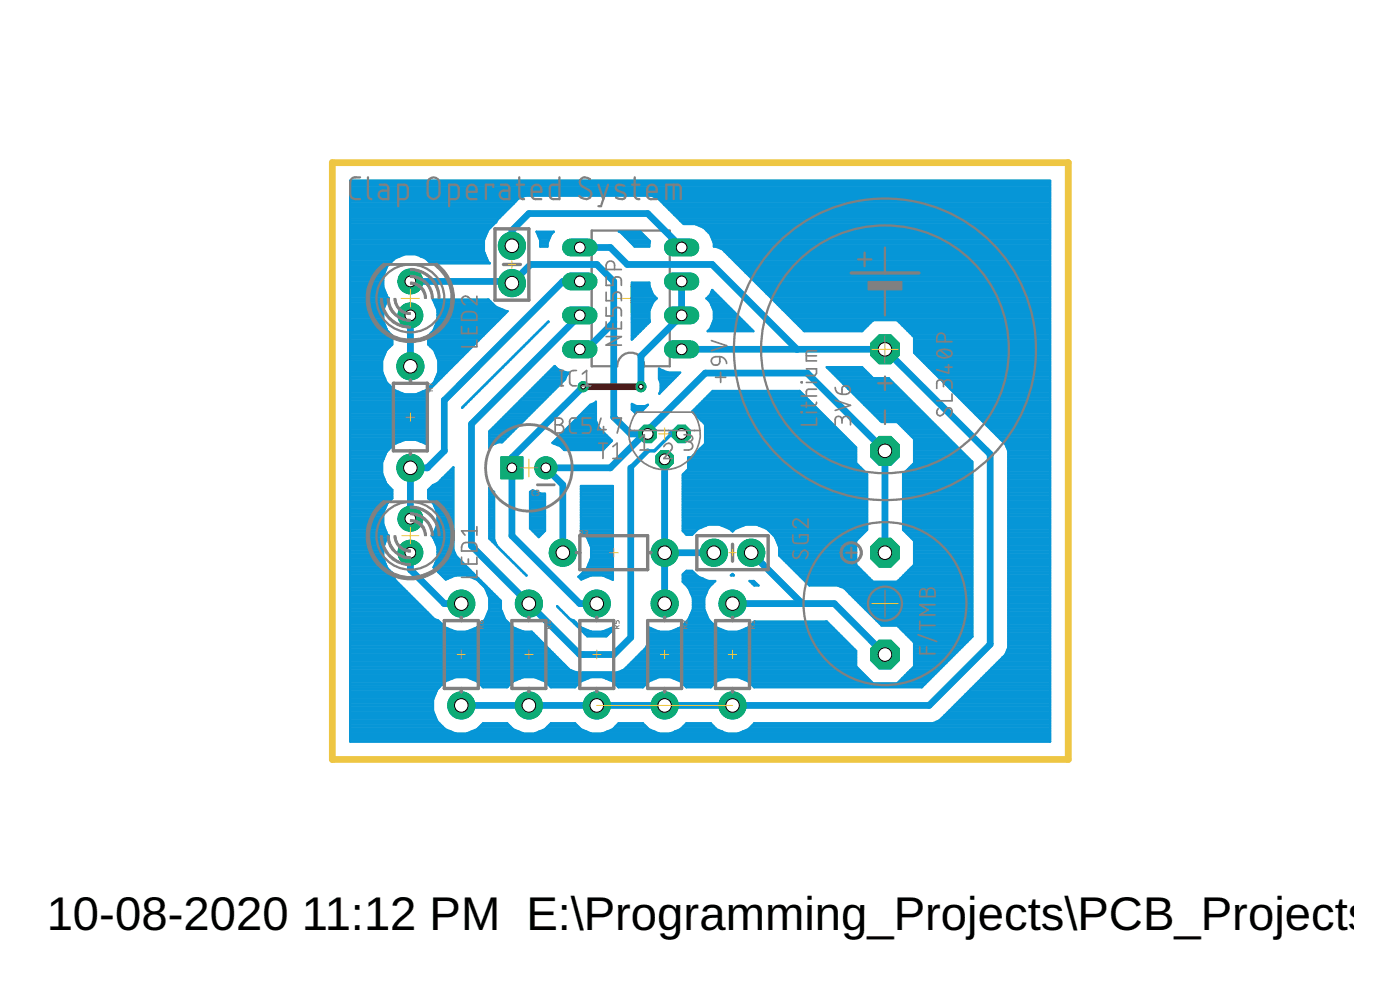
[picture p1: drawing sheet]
<svg xmlns="http://www.w3.org/2000/svg" width="105mm" height="74mm" viewBox="0 0 105 74" stroke-linecap="round" stroke-linejoin="round" font-family="sans-serif">
<defs><g id="words">
<g font-size="3.5">
<text x="3.5" y="69.6">10-08-2020</text>
<text x="22.6" y="69.6">11:12 PM E:\Programming_Projects\PCB_Projects\C</text>
</g>
</g></defs>
<path d="M46.2 22.3h2M47.2 21.3v2" fill="none" stroke="#afd134" stroke-width=".07"/>
<path d="M44.3 17.3h5.8v10.1h-1.9a1.02 1.02 0 0 0-1-1 1.02 1.02 0 0 0-1 1h-1.9z" fill="none" stroke="#808080" stroke-width=".17"/>
<g fill="none" stroke="#0696d7" stroke-width=".51">
<path d="M38.3 18.4v-1.1l1.3-1.3h8.9l2.5 2.5M43.4 18.5h2.3l1.2 1.3h6.4l6.3 6.3M30.7 21.1h7.5l.1 .1 1.4-1.4h5l1.2 1.3v10.1l1.3 1.3h1.3v-.3l4.3-4.3h7.6l5.8 5.8M30.7 23.6v3.8M30.7 35v3.8M30.7 35l.3 .3M43.4 21.1h-1.3l-8.8 8.9v3.7l-1.3 1.3h-1.3M43.6 28.9l-5.3 5.3v5.9l5.1 5.1h1.3M43.6 23.3h-.2v.3l-8.1 8.1v9.2l8.1 8.1h2.5l1.3-1.3v-12.7M45.9 24.1l-2 2h-.5M48.2 32.5l-2.5 2.5h-4.8l1.2 1.3v5.1M49.7 34.4v10.8"/>
<path d="M50.2 32.5h.8M51 21.1v2.5l-3 3v2.3M51 26.1h15.2l7.9 7.9v14.2l-4.6 4.6h-35M66.2 33.5v7.9M30.7 41.4v1.2l2.6 2.6h1.2M49.7 41.4h3.9M54.8 45.2h7.6l3.8 3.8M55.1 52.5l-.3 .3M56.2 41.4l3.8 3.8"/>
</g>
<path d="M48.5 33.7l-1.3 1.3" fill="none" stroke="#0696d7" stroke-width=".38"/>
<path d="M50.2 32.5l-1.2 1.2h-.5" fill="none" stroke="#0696d7" stroke-width=".25"/>
<g fill="none" stroke="#0696d7" stroke-width=".17">
<path d="M26.2 13.5h52.4v42h-52.4zM26.2 19.9h2.8M26.2 19.8h2.9M26.2 19.7h3M26.2 19.6h3.1M26.2 19.4h3.3M26.2 19.3h3.4M26.2 19.2h3.7M26.2 19.1h4M26.2 18.9h10.1M26.2 18.8h10M26.2 18.7h10"/>
<path d="M26.2 18.6h10M26.2 18.5h10M26.2 18.4h10M26.2 18.2h10M26.2 18.1h10M26.2 18h10M26.2 17.9h10.1M26.2 17.7h10.1M26.2 17.6h10.2M26.2 17.5h10.2M26.2 17.4h10.3M26.2 17.3h10.3"/>
<path d="M26.2 17.1h10.4M26.2 17h10.5M26.2 16.9h10.6M26.2 16.8h10.8M26.2 16.7h10.9M26.2 16.6h11M26.2 16.4h11.1M26.2 16.3h11.2M26.2 16.2h11.3M26.2 16.1h11.4M26.2 15.9h11.5M26.2 15.8h11.6"/>
<path d="M26.2 15.7h11.8M26.2 15.6h11.9M26.2 15.5h12M26.2 15.3h12.1M26.2 15.2h12.3M26.2 15.1h12.4M26.2 15h12.5M26.2 14.9h12.6M26.2 14.7h12.9M26.2 14.6h52.4M26.2 14.5h52.4M26.2 14.4h52.4"/>
<path d="M26.2 14.2h52.4M26.2 14.1h52.4M26.2 14h52.4M26.2 13.9h52.4M26.2 13.8h52.4M26.2 13.7h52.4M29 19.9l-.3 .8v.8l.3 .7M31.2 19.1h5.1M31.5 19.2h4.9M31.8 19.3h4.6M32 19.4h4.5M32.1 19.6h4.4"/>
<path d="M32.2 19.7h4.4M37.1 16.6a2.09 2.09 0 0 0-.4 3.1h-4.5a2.03 2.03 0 0 0-3.2 .2M37.1 16.6h.1M38.5 15.2l-1.4 1.4M38.8 14.8l.5-.2h9.4l.5 .2 2 2a1.81 1.81 0 0 1 2.2 1.7l.7 .1 6.1 6.2h4.3l.8-.8h1.8l1.3 1.2v1.2l6.8 6.8 .3 .5v14.8M38.8 14.8l-.3 .4M40.2 17.3h1.2l-.1 .2-.3 .7v.3h-.6v-.5zM40.2 17.4h1.2M40.2 17.5h1.1M40.3 17.6h.9M40.3 17.7h.9M40.4 17.9h.7"/>
<path d="M40.4 18.4h.6M40.4 18.2h.6M40.4 18.1h.6M40.4 18h.7M46.3 17.3h1.6l.7 .8v.4h-1.1zM46.4 17.4h1.6M46.6 17.5h1.5M46.7 17.6h1.5M46.8 17.7h1.5M46.9 17.9h1.6M47.1 18h1.5M47.2 18.1h1.4"/>
<path d="M47.3 18.2h1.3M47.4 18.4h1.2M49 14.7h29.6M49.3 14.9h29.3M49.4 15h29.2M49.5 15.1h29.1M49.6 15.2h29M49.7 15.3h28.9M49.8 15.5h28.8M50 15.6h28.6M50.1 15.7h28.5M50.2 15.8h28.4"/>
<path d="M50.3 15.9h28.3M50.4 16.1h28.2M50.6 16.2h28M50.7 16.3h27.9M50.8 16.4h27.8M50.9 16.6h27.7M51.1 16.7h27.5M52 16.8h26.6M52.3 16.9h26.3M52.6 17h26M52.8 17.1h25.8M52.9 17.3h25.7"/>
<path d="M53 17.4h25.6M53.1 17.5h25.5M53.2 17.6h25.4M53.3 17.7h25.3M53.3 17.9h25.3M53.3 18h25.3M53.4 18.1h25.2M53.4 18.4h25.2M53.4 18.2h25.2M53.6 18.5h25M53.9 18.6h24.7M54.1 18.7h24.5"/>
<path d="M54.2 18.8h24.4M54.4 18.9h24.2M54.5 19.1h24.1M54.6 19.2h24M54.7 19.3h23.9M54.8 19.4h23.8M55 19.6h23.6M55.1 19.7h23.5M55.2 19.8h23.4M55.3 19.9h23.3M26.2 27.9h2.4M26.2 30.4h5.7"/>
<path d="M26.2 23.3h2.5M26.2 31.6h5.7M26.2 39.9h2.8M26.2 39.8h2.7M26.2 39.7h2.7M26.2 39.6h2.6M26.2 39.4h2.6M26.2 39.3h2.5M26.2 39.2h2.5M26.2 39.1h2.5M26.2 39h2.5M26.2 38.8h2.5"/>
<path d="M26.2 38.7h2.5M26.2 38.6h2.5M26.2 38.5h2.5M26.2 38.4h2.5M26.2 38.2h2.5M26.2 38.1h2.6M26.2 38h2.7M26.2 37.9h2.7M26.2 37.8h2.8M26.2 37.6h2.8M26.2 37.5h2.9M26.2 37.4h3.1"/>
<path d="M26.2 37.3h3.2M26.2 37.1h3.2M26.2 37h3.2M26.2 36.9h3.2M26.2 36.8h3.2M26.2 36.7h3.2M26.2 36.6h3.1M26.2 36.4h2.9M26.2 36.3h2.8M26.2 36.2h2.7M26.2 36.1h2.7M26.2 35.9h2.6"/>
<path d="M26.2 35.8h2.6M26.2 35.7h2.5M26.2 35.6h2.5M26.2 35.5h2.4M26.2 35.3h2.4M26.2 35.2h2.4M26.2 35.1h2.4M26.2 35h2.4M26.2 34.9h2.4M26.2 34.7h2.4M26.2 34.6h2.4M26.2 34.5h2.4"/>
<path d="M26.2 34.4h2.5M26.2 34.2h2.5M26.2 34.1h2.6M26.2 34h2.7M26.2 33.9h2.7M26.2 33.8h2.8M26.2 33.7h2.9M26.2 33.5h3M26.2 33.4h3.1M26.2 33.3h3.2M26.2 33.2h3.5M26.2 33.1h3.8"/>
<path d="M26.2 32.9h4M26.2 32.8h5.7M26.2 32.7h5.7M26.2 32.6h5.7M26.2 32.4h5.7M26.2 32.3h5.7M26.2 32.2h5.7M26.2 32.1h5.7M26.2 32h5.7M26.2 31.9h5.7M26.2 31.7h5.7M26.2 31.5h5.7"/>
<path d="M26.2 31.4h5.7M26.2 31.2h5.7M26.2 31.1h5.7M26.2 31h5.7M26.2 30.9h5.7M26.2 30.8h5.7M26.2 30.6h5.7M26.2 30.5h5.7M26.2 30.3h5.7M26.2 30.2h5.7M26.2 30h5.7M26.2 29.9h5.7"/>
<path d="M26.2 29.8h5.7M26.2 29.7h5.7M26.2 29.5h5.7M26.2 29.4h3.9M26.2 29.3h3.6M26.2 29.2h3.3M26.2 29.1h3.2M26.2 29h3.1M26.2 28.8h3M26.2 28.7h2.8M26.2 28.6h2.7M26.2 28.5h2.7"/>
<path d="M26.2 28.3h2.6M26.2 28.2h2.6M26.2 28.1h2.5M26.2 28h2.5M26.2 27.7h2.4M26.2 27.6h2.4M26.2 27.5h2.4M26.2 27.4h2.4M26.2 27.3h2.4M26.2 27.2h2.4M26.2 27h2.4M26.2 26.9h2.4"/>
<path d="M26.2 26.8h2.5M26.2 26.7h2.5M26.2 26.5h2.6M26.2 26.4h2.6M26.2 26.3h2.7M26.2 26.2h2.8M26.2 26.1h2.9M26.2 26h3M26.2 25.8h3.1M26.2 25.7h3.2M26.2 25.6h3.2M26.2 25.5h3.2"/>
<path d="M26.2 25.3h3.2M26.2 25.2h3.2M26.2 25.1h3.1M26.2 25h3M26.2 24.8h2.9M26.2 24.7h2.8M26.2 24.6h2.7M26.2 24.5h2.7M26.2 24.4h2.6M26.2 24.3h2.6M26.2 24.1h2.5M26.2 24h2.5"/>
<path d="M26.2 23.9h2.5M26.2 23.8h2.5M26.2 23.6h2.5M26.2 23.5h2.5M26.2 23.4h2.5M26.2 23.2h2.5M26.2 23.1h2.5M26.2 22.9h2.6M26.2 22.8h2.6M26.2 22.7h2.7M26.2 22.6h2.7M26.2 22.4h2.8"/>
<path d="M26.2 22.3h2.9M26.2 22.2h2.8M26.2 22.1h2.7M26.2 22h2.7M26.2 21.8h2.6M26.2 21.7h2.6M26.2 21.6h2.5M26.2 21.5h2.5M26.2 21.4h2.5M26.2 21.3h2.5M26.2 21.1h2.5M26.2 21h2.5"/>
<path d="M26.2 20.9h2.5M26.2 20.8h2.5M26.2 20.6h2.5M26.2 20.5h2.5M26.2 20.4h2.6M26.2 20.3h2.6M26.2 20.2h2.7M26.2 20h2.7M28.6 34.6v.8l.3 .8 .5 .5M28.7 23.2v.8l.3 .7M28.7 39.2l.3 .8 .1 .1a2 2 0 0 0 .3 2.8l.2 .5 2.9 2.9M28.9 28.6l.6 .6"/>
<path d="M29 22.2l.1 .1M29 24.7l.4 .4v.7a2.07 2.07 0 0 0-.5 2.8M29.1 22.3l-.4 .9M29.4 36.7v.6l-.4 .4-.3 .7v.8M29.5 29.2l.8 .3h.8l.8-.3M31.2 32.9h.7M31.3 29.4h.7M31.5 33.1h.4M31.6 29.3h.4M31.7 33.2h.2M31.9 29.2h.2M31.9 33.2a2.2 2.2 0 0 0-3.3 1.4"/>
<path d="M31.9 29.7v3.5M32 29.1h.2M32 36.7v.6l.4 .4 .3 .7v.8M32 37.3h1.9M32 37.1h1.9M32 37h1.9M32 36.9h1.9M32 36.8h1.9M32 36.7h1.9M32 25.7h3.6M32 25.6h3.7M32 25.5h3.8"/>
<path d="M32 25.3h3.9M32 25.2h4.1M32.1 25.1h4.1M32.1 29.2l-.2 .5M32.1 25.8h3.4M32.1 29h.2M32.2 37.4h1.7M32.2 36.6h1.7M32.2 25h4.1M32.2 26h3.1M32.3 37.5h1.6M32.3 28.8h.1"/>
<path d="M32.3 36.4h1.6M32.3 24.8h4.1M32.3 26.1h2.9M32.4 37.6h1.5M32.4 28.7h.2M32.4 36.3l-.4 .4M32.4 36.3h1.5M32.4 24.7l-.4 .4v.7a2.07 2.07 0 0 1 .5 2.8M32.4 24.7h4.2M32.4 22.4h4.2M32.4 39.9h1.5M32.5 37.8h1.4"/>
<path d="M32.5 26.2h2.6M32.5 22.6h4.2M32.5 28.6l-.6 .6M32.5 39.8h1.4M32.5 28.6h.2M32.5 24.6h4.2M32.5 37.9h1.4M32.5 26.3h2.5M32.5 24.5h4.3M32.5 22.7h4.4M32.6 39.7h1.3M32.6 38h1.3"/>
<path d="M32.6 28.5h.2M32.6 26.4h2.3M32.6 24.4h4.3M32.6 22.8h4.4M32.6 39.6h1.3M32.6 28.3h.3M32.6 38.1h1.3M32.6 22.9h4.5M32.6 28.2h.5M32.6 26.5h2.1M32.6 24.3h4.4M32.7 39.4h1.2"/>
<path d="M32.7 38.2h1.2M32.7 36.2h1.2M32.7 26.7h1.9M32.7 24.1h4.4M32.7 23.1h4.6M32.7 39.3h1.2M32.7 38.4h1.2M32.7 28.1h.5M32.7 26.8h1.8M32.7 24h4.6M32.7 23.2h4.9M32.7 23.2v.8l-.3 .7"/>
<path d="M32.7 39.2l-.3 .8-.1 .1a1.92 1.92 0 0 1 .1 2.4M32.7 23.2l-.3-.8h4.2l.5 .6 .8 .3M32.7 23.3h5.3l-5.9 5.9M32.7 39.2h1.2M32.7 39.1h1.2M32.7 39h1.2M32.7 38.8h1.2M32.7 38.7h1.2M32.7 38.6h1.2M32.7 38.5h1.2M32.7 28h.6M32.7 23.9h4.7"/>
<path d="M32.7 23.8h4.8M32.7 23.6h4.9M32.7 23.5h5.1M32.7 23.4h5.2M32.8 27.9h.6M32.8 26.9h1.6M32.8 27.7h.7M32.8 27.6h.9M32.8 27.5h1M32.8 27.4h1.1M32.8 27.3h1.2M32.8 27.2h1.3"/>
<path d="M32.8 27h1.5M32.8 36.1h1.1M33 35.9h.9M33.1 35.8h.8M33.2 35.7h.7M33.3 35.6h.6M33.4 35.5h.5M33.5 35.3h.4M33.7 35.2h.2M33.8 35.1h.1M33.9 35h.1M33.9 35l-1.2 1.2-.3 .1"/>
<path d="M33.9 35v6.1M34.7 30.4h.1M34.8 30.3h.1M34.9 30.2h.1M35.1 30v.1M35.2 29.9h.1M35.3 29.8h.1M35.4 29.7h.1M35.5 29.5l.1 .1M35.6 29.4l.1 .1M35.8 29.3h.1M35.9 29.2h.1"/>
<path d="M36 29.1h.1M36.1 29h.1M36.3 28.8v.1M36.4 28.7h.1M36.5 28.6h.1M36.6 32.3l4.9-4.9 .2 .2 .9 .3-.2 .2-.1 .3-4.7 4.7h-.3l-.4 .2-.3 .2zM36.6 39.9h.4M36.6 39.8h.4M36.6 39.7h.4M36.6 39.6h.4M36.6 39.4h.4M36.6 39.3h.4"/>
<path d="M36.6 39.2h.4M36.6 39.1h.4M36.6 39h.4M36.6 38.8h.4M36.6 38.7h.4M36.6 38.6h.4M36.6 38.5h.4M36.6 38.4h.4M36.6 38.2h.4M36.6 38.1h.4M36.6 38h.4M36.6 37.9h.4"/>
<path d="M36.6 37.8h.4M36.6 37.6h.4M36.6 37.5h.4M36.6 37.4h.4M36.6 37.3h.4M36.6 37.1h.4M36.6 37h.4M36.6 36.9h.4M36.6 36.8h.3M36.6 36.7h.2M36.6 36.6h.1M36.6 33.4h.1"/>
<path d="M36.6 33.3h.3M36.6 33.2h.5M36.6 33.1h1M36.6 32.9h1.1M36.6 32.8h1.3M36.6 32.7h1.4M36.6 32.6h1.5M36.6 32.4h1.6M36.6 32.3h1.8M36.6 28.5h.1M36.7 32.2h1.8M36.7 28.3l.1 .1"/>
<path d="M36.8 32.1h1.8M36.9 28.2v.1M36.9 32h1.8M37 28.1h.1M37 31.9h1.8M37.1 28h.1M37.2 31.7h1.7M37.2 27.9h.1M37.3 31.6h1.8M37.3 27.7l.1 .1M37.4 31.5h1.8M37.5 27.6h.1"/>
<path d="M37.5 31.4h1.8M37.6 27.5h.1M37.7 31.2h1.7M37.7 27.4h.1M37.8 31.1h1.8M37.8 27.3h.1M37.9 31h1.8M38 27.2h.1M38 30.9h1.8M38.1 27v.1M38.1 30.8h1.8M38.2 26.9h.1"/>
<path d="M38.2 30.6h1.8M38.3 26.8h.1M38.4 30.5h1.8M38.4 26.7h.1M38.5 30.4h1.8M38.5 26.5l.1 .1M38.6 30.3h1.8M38.7 26.4h.1M38.7 30.2h1.8M38.8 26.3h.1M38.9 30h1.7M38.9 26.2h.1"/>
<path d="M39 29.9h1.8M39 26.1h.1M39.1 29.8h1.8M39.2 26h.1M39.2 29.7h1.8M39.3 25.8h.1M39.3 29.5h1.8M39.4 25.7h.1M39.5 29.4h1.7M39.5 25.6h.1M39.6 29.3h1.8M39.6 25.5h.1"/>
<path d="M39.7 36.8l.2-.1 .6 .2h.3v2.8l-.5 .5-.6-.7zM39.7 39.4h1.1M39.7 39.3h1.1M39.7 39.2h1.1M39.7 39.1h1.1M39.7 39h1.1M39.7 38.8h1.1M39.7 38.7h1.1M39.7 38.6h1.1M39.7 38.5h1.1M39.7 38.4h1.1M39.7 38.2h1.1"/>
<path d="M39.7 38.1h1.1M39.7 38h1.1M39.7 37.9h1.1M39.7 37.8h1.1M39.7 37.6h1.1M39.7 37.5h1.1M39.7 37.4h1.1M39.7 37.3h1.1M39.7 37.1h1.1M39.7 37h1.1M39.7 36.9h.7M39.7 39.6h1.1"/>
<path d="M39.7 36.8h.4M39.7 29.2h1.8M39.8 25.3v.1M39.8 39.7h1M39.8 29.1h1.8M39.9 25.2h.1M39.9 39.8h.8M39.9 29h1.8M40 25.1h.1M40 39.9h.6M40.1 28.8h1.7M40.1 25h.1"/>
<path d="M40.2 28.7h1.8M40.2 24.8l.1 .1M40.3 28.6h1.8M40.3 24.7h.1M40.4 28.5h1.8M40.5 24.6h.1M40.6 28.3h1.7M40.6 24.5h.1M40.7 28.2h1.7M40.7 24.4h.1M40.8 28.1h1.6M40.8 24.3h.1"/>
<path d="M40.9 28h1.6M41 24.1v.1M41 27.9h1.4M41.1 24.1l-6.5 6.4M41.1 27.7h1M41.3 27.6h.5M41.4 27.5h.2M41.4 33.2h4.2M41.4 33.1h4.3M41.6 32.9h4.2M41.7 32.8h3.9M41.7 33.3h3.8"/>
<path d="M41.8 32.7h3.7M41.9 32.6h3.5M42 33.4h3.4M42 32.4h3.3M42.1 33.5h3.2M42.1 32.3h3M42.2 33.7h2.9M42.3 32.2h2.7M42.4 32.1h2.5M42.5 32h2.3M42.6 31.9h2.1M42.8 31.7h1.9"/>
<path d="M42.9 31.6h1.7M43 31.5h1.6M43.1 31.4h1.5M43.2 31.2h1.4M43.3 31.1h1.3M43.5 39.7h2.4M43.5 39.6h2.4M43.5 39.4h2.4M43.5 39.3h2.4M43.5 39.2h2.4M43.5 39.1h2.4M43.5 39h2.4"/>
<path d="M43.5 38.8h2.4M43.5 38.7h2.4M43.5 38.6h2.4M43.5 38.5h2.4M43.5 38.4h2.4M43.5 38.2h2.4M43.5 38.1h2.4M43.5 38h2.4M43.5 37.9h2.4M43.5 37.8h2.4M43.5 37.6h2.4M43.5 37.5h2.4"/>
<path d="M43.5 37.4h2.4M43.5 37.3h2.4M43.5 37.1h2.4M43.5 37h2.4M43.5 36.9h2.4M43.5 36.8h2.4M43.5 36.7h2.4M43.5 36.6h2.4M43.5 36.4h2.4M43.5 31h1.1M43.5 39.8h2.4M43.6 30.9h1"/>
<path d="M43.7 39.9h2.2M43.7 30.8h.9M43.8 30.6h.8M44 30.5h.6M44.1 30.4h.5M44.2 30.3l.4-.2v1.4l.2 .5 1 1-.7 .7h-2.9l-.2-.3-.7-.3zM44.2 30.3h.4M44.5 30.2h.1M47.3 21.1h1.3v.3l.3 .7 .2 .2a1.61 1.61 0 0 0-.5 1.8l-1.3 1.3zM47.3 30.4h1.1M47.3 23.3h1.3M47.3 30.6h.9"/>
<path d="M47.3 30.5h1M47.3 30.3h.1M47.3 25.3h.1M47.3 25.2h.2M47.3 25.1h.3M47.3 25h.4M47.3 24.8h.6M47.3 24.7h.7M47.3 24.6h.8M47.3 24.5h.9M47.3 24.4h1M47.3 24.3h1.2"/>
<path d="M47.3 24.1h1.3M47.3 24h1.3M47.3 23.9h1.3M47.3 23.8h1.3M47.3 23.6h1.3M47.3 23.5h1.3M47.3 23.4h1.3M47.3 23.2h1.3M47.3 23.1h1.4M47.3 22.9h1.4M47.3 22.8h1.5M47.3 22.7h1.5"/>
<path d="M47.3 22.6h1.6M47.3 22.4h1.7M47.3 22.3h1.8M47.3 22.2h1.7M47.3 22.1h1.6M47.3 22h1.5M47.3 21.8h1.5M47.3 21.7h1.4M47.3 21.6h1.4M47.3 21.5h1.3M47.3 21.4h1.3M47.3 21.3h1.3"/>
<path d="M47.4 30.8h.3M47.5 30.9h.1M47.7 30.4l-.4-.2v.4M48.3 30.4l.2-.1-.4 .4h-.3l-.2 .2-.3-.3M49.3 27.9h.7M49.3 27.6l.7 .3h.9l-1.6 1.6 .1-.3v-.6l-.1-.3zM49.3 28.3h1.1M49.3 28.2h1.3M49.3 28.1h1.4M49.3 28h1.5M49.3 27.7h.4M49.3 27.6h.1"/>
<path d="M49.3 29.4h.1M49.4 28.5h.9M49.4 29.3h.1M49.4 28.6h.8M49.4 29.2h.2M49.4 29.1h.3M49.4 29h.4M49.4 28.8h.6M49.4 28.7h.7M51.1 39.7h1M51.1 39.6h1.2M51.1 39.4h1.5"/>
<path d="M51.1 39.3h1.8M51.1 39.2h13.8M51.1 39.1h13.8M51.1 39h13.8M51.1 38.8h13.8M51.1 38.7h13.8M51.1 38.6h13.8M51.1 38.5h13.8M51.1 38.4h13.8M51.1 38.2h13.8M51.1 38.1h13.8M51.1 38h13.8"/>
<path d="M51.1 37.9h13.8M51.1 37.8h13.8M51.1 37.6h13.8M51.1 37.5h13.8M51.1 37.4h13.8M51.1 37.3h13.8M51.1 37.1h13.8M51.1 37h13.8M51.1 36.9h13.8M51.1 36.8h13.8M51.1 36.7h13.8M51.1 36.6h13.8"/>
<path d="M51.1 36.4h13.8M51.1 36.3h13.8M51.1 36.2h13.8M51.1 36.1h13.8M51.1 35.9h13.8M51.1 35.8h13.8M51.1 35.7h13.8M51.1 35.6h13.8M51.1 35.5h13.8M51.2 39.8h.8M51.3 35.3h13.5M51.3 39.9h.6"/>
<path d="M51.4 35.2h13.2M51.5 35.1h13M51.5 35h12.9M51.5 34.9h12.8M51.5 34.7h12.7M51.5 34.6h12.6M51.5 34.5h12.6M51.5 34.4h12.6M51.5 34.2h12.6M51.8 34.1h12.3M51.8 30.8h9.5M51.9 30.9h9.6"/>
<path d="M51.9 34h12.2M52 30.6h9.2M52 31h9.6M52.1 33.9h12M52.1 30.5h9M52.1 31.1h9.6M52.2 30.4h8.8M52.2 33.8h11.9M52.3 31.2h9.5M52.3 33.7h11.8M52.3 30.3h8.6M52.4 31.4h9.6"/>
<path d="M52.4 33.5h11.7M52.5 30.2h8.2M52.5 31.5h9.6M52.6 33.4h11.4M52.6 30h8M52.6 31.6h9.6M52.7 33.3h11.2M52.7 29.9h7.8M52.7 31.7h9.6M52.8 33.2h11M52.8 33.1h10.8M52.8 32.9h10.7"/>
<path d="M52.8 32.8h10.6M52.8 32.7h10.5M52.8 32.6h10.4M52.8 32.4h10.2M52.8 32.3h10.1M52.8 32.2h10M52.8 32.1h9.9M52.8 32h9.7M52.8 31.9h9.6M52.8 29.8h7.6M52.9 22.3h1M52.9 29.7h7.4"/>
<path d="M53 24.7h3.3M53 22.4h1M53 22.2h.8M53 29.5h7.2M53.1 22.6h1.1M53.1 24.6h3.1M53.1 22.1h.6M53.2 29.4h6.8M53.2 24.5h2.9M53.2 22.7h1.1M53.2 22h.4M53.2 22.8h1.2"/>
<path d="M53.2 21.8h.2M53.3 24.4h2.7M53.3 29.3h6.6M53.3 21.7l3.1 3.1h-3.4a1.66 1.66 0 0 0-.1-2.5l.2-.2zM53.3 24.3h2.6M53.3 22.9h1.2M53.3 21.7h.1M53.3 24.1h2.4M53.3 23.1h1.4M53.4 23.2h1.4M53.4 24h2.2M53.4 23.3h1.5"/>
<path d="M53.4 23.9h2.1M53.4 23.8h2M53.4 23.6h1.8M53.4 23.5h1.7M53.4 23.4h1.6M54 39.3h1.6M54.3 39.4h1.1M54.6 39.6h.5M54.7 39.7h.2M55.4 20h23.2M55.6 20.2h23M55.7 20.3h22.9"/>
<path d="M55.8 20.4h22.8M55.9 20.5h22.7M56 20.6h22.6M56.2 20.8h22.4M56.3 20.9h22.3M56.4 21h22.2M56.5 21.1h22.1M56.6 21.3h22M56.8 21.4h21.8M56.8 39.3h8.1M56.9 21.5h21.7M57 21.6h21.6"/>
<path d="M57.1 39.4h7.8M57.1 21.7h21.5M57.3 21.8h21.3M57.4 39.6h7.5M57.4 22h21.2M57.5 22.1h21.1M57.5 39.7h7.4M57.6 22.2h21M57.6 39.8h7.1M57.7 22.3h20.9M57.8 39.9h6.8M57.8 22.4h20.8"/>
<path d="M58 22.6h20.6M58.1 22.7h20.5M58.2 22.8h20.4M58.3 22.9h20.3M58.5 23.1h20.1M58.6 23.2h20M58.7 23.3h19.9M58.8 23.4h19.8M58.9 23.5h19.7M59.1 23.6h19.5M59.2 23.8h19.4M59.3 23.9h19.3"/>
<path d="M59.4 24h5.9M59.5 24.1h5.7M59.7 24.3h5.3M59.8 24.4h5.1M59.9 24.5h4.9M60 24.6h4.7M60.1 24.7h4.5M61.9 27.5h2.6M62 27.6h2.7M62.1 27.7h2.7M62.3 27.9h2.6M62.4 28h2.6"/>
<path d="M62.5 28.1h2.7M62.6 28.2h2.7M62.7 28.3h3.8M62.9 28.5h3.8M63 28.6h3.8M63.1 28.7h3.8M63.2 28.8h3.8M63.4 29h3.8M63.5 29.1h3.8M63.6 29.2h3.8M63.7 29.3h3.8M63.8 29.4h3.8"/>
<path d="M63.9 29.5h3.9M64.1 29.7h3.8M64.2 29.8h3.8M64.3 29.9h3.8M64.4 30h3.8M64.6 30.2h3.8M64.7 30.3h3.8M64.8 30.4h3.8M64.9 30.5h3.8M65 30.6h3.8M65.2 30.8h3.8M65.3 30.9h3.8"/>
<path d="M65.4 31h3.8M65.5 31.1h3.8M65.6 31.2h3.8M65.8 31.4h3.8M65.9 31.5h3.8M67.1 31.6l1.3 1.3v1.7l-.8 .9v4.1l.8 .9v1.8l-1.3 1.2M67.2 24h11.4M67.3 31.7h2.6M67.3 24.1h11.3M67.4 31.9h2.6M67.4 24.3h11.2M67.5 32h2.7"/>
<path d="M67.5 24.4h11.1M67.6 39.6h5.2M67.6 39.4h5.2M67.6 39.3h5.2M67.6 39.2h5.2M67.6 39.1h5.2M67.6 39h5.2M67.6 38.8h5.2M67.6 38.7h5.2M67.6 38.6h5.2M67.6 38.5h5.2M67.6 38.4h5.2"/>
<path d="M67.6 38.2h5.2M67.6 38.1h5.2M67.6 38h5.2M67.6 37.9h5.2M67.6 37.8h5.2M67.6 37.6h5.2M67.6 37.5h5.2M67.6 37.4h5.2M67.6 37.3h5.2M67.6 37.1h5.2M67.6 37h5.2M67.6 36.9h5.2"/>
<path d="M67.6 36.8h5.2M67.6 36.7h5.2M67.6 36.6h5.2M67.6 36.4h5.2M67.6 36.3h5.2M67.6 36.2h5.2M67.6 36.1h5.2M67.6 35.9h5.2M67.6 35.8h5.2M67.6 35.7h5.2M67.6 35.6h5.2M67.6 35.5h5.2"/>
<path d="M67.6 39.7h5.2M67.6 32.1h2.7M67.7 24.5h10.9M67.7 35.3h5.1M67.8 39.8h5M67.8 32.2h2.6M67.8 24.6h10.8M67.8 35.2h5M67.9 39.9h4.9M67.9 32.3h2.6M67.9 24.7h10.7M68 35.1h4.8"/>
<path d="M68 32.4h2.7M68 24.8h10.6M68.1 35h4.7M68.1 32.6h2.7M68.2 25h10.4M68.2 34.9h4.6M68.2 32.7h2.7M68.3 25.1h10.3M68.3 34.7h4.5M68.4 32.8h2.6M68.4 25.2h10.2M68.4 34.6h4.4"/>
<path d="M68.4 34.5h4.3M68.4 34.4h4.2M68.4 34.2h4.1M68.4 34.1h3.9M68.4 34h3.8M68.4 33.9h3.7M68.4 33.8h3.6M68.4 33.7h3.5M68.4 33.5h3.3M68.4 33.4h3.2M68.4 33.3h3.1M68.4 33.2h3"/>
<path d="M68.4 33.1h2.8M68.4 32.9h2.7M68.4 26.3h10.2M68.4 26.2h10.2M68.4 26.1h10.2M68.4 26h10.2M68.4 25.8h10.2M68.4 25.7h10.2M68.4 25.6h10.2M68.4 25.5h10.2M68.4 25.3h10.2M68.4 26.4h10.2"/>
<path d="M68.6 26.5h10M68.7 26.7h9.9M68.8 26.8h9.8M68.9 26.9h9.7M69 27h9.6M69.2 27.2h9.4M69.3 27.3h9.3M69.4 27.4h9.2M69.5 27.5h9.1M69.6 27.6h9M69.8 27.7h8.8M69.8 31.6h-3.8l-4.1-4.1h2.6l.8 .8h1.2l6.3 6.3v13l-3.8 3.8h-12.5a2.09 2.09 0 0 0-2.9-.4"/>
<path d="M69.9 27.9h8.7M70 28h8.6M70.1 28.1h8.5M70.2 28.2h8.4M70.4 28.3h8.2M70.5 28.5h8.1M70.6 28.6h8M70.7 28.7h7.9M70.8 28.8h7.8M71 29h7.6M71.1 29.1h7.5M71.2 29.2h7.4"/>
<path d="M71.3 29.3h7.3M71.4 29.4h7.2M71.6 29.5h7M71.7 29.7h6.9M71.8 29.8h6.8M71.9 29.9h6.7M72.1 30h6.5M72.2 30.2h6.4M72.3 30.3h6.3M72.4 30.4h6.2M72.5 30.5h6.1M72.6 30.6h6"/>
<path d="M72.8 30.8h5.8M72.9 30.9h5.7M73 31h5.6M73.1 31.1h5.5M73.3 31.2h5.3M73.4 31.4h5.2M73.5 31.5h5.1M73.6 31.6h5M73.7 31.7h4.9M73.9 31.9h4.7M74 32h4.6M74.1 32.1h4.5"/>
<path d="M74.2 32.2h4.4M74.3 32.3h4.3M74.5 32.4h4.1M74.6 32.6h4M74.7 32.7h3.9M74.8 32.8h3.8M74.9 32.9h3.7M75.1 33.1h3.5M75.2 33.2h3.4M75.3 33.3h3.3M75.3 33.4h3.3M75.4 33.5h3.2"/>
<path d="M75.4 33.7h3.2M75.5 39.9h3.1M75.5 39.8h3.1M75.5 39.7h3.1M75.5 39.6h3.1M75.5 39.4h3.1M75.5 39.3h3.1M75.5 39.2h3.1M75.5 39.1h3.1M75.5 39h3.1M75.5 38.8h3.1M75.5 38.7h3.1"/>
<path d="M75.5 38.6h3.1M75.5 38.5h3.1M75.5 38.4h3.1M75.5 38.2h3.1M75.5 38.1h3.1M75.5 38h3.1M75.5 37.9h3.1M75.5 37.8h3.1M75.5 37.6h3.1M75.5 37.5h3.1M75.5 37.4h3.1M75.5 37.3h3.1"/>
<path d="M75.5 37.1h3.1M75.5 37h3.1M75.5 36.9h3.1M75.5 36.8h3.1M75.5 36.7h3.1M75.5 36.6h3.1M75.5 36.4h3.1M75.5 36.3h3.1M75.5 36.2h3.1M75.5 36.1h3.1M75.5 35.9h3.1M75.5 35.8h3.1"/>
<path d="M75.5 35.7h3.1M75.5 35.6h3.1M75.5 35.5h3.1M75.5 35.3h3.1M75.5 35.2h3.1M75.5 35.1h3.1M75.5 35h3.1M75.5 34.9h3.1M75.5 34.7h3.1M75.5 34.6h3.1M75.5 34.5h3.1M75.5 34.4h3.1"/>
<path d="M75.5 34.2h3.1M75.5 34.1h3.1M75.5 34h3.1M75.5 33.9h3.1M75.5 33.8h3.1M26.2 43.1h3.2M26.2 47.3h13.6l2.8 2.8 .5 .2h3.1l.5-.2 1.6-1.6M26.2 47.6h14M26.2 51.1h7M26.2 46.8h7M26.2 43.5h3.5M26.2 55.5h52.4"/>
<path d="M26.2 55.4h52.4M26.2 55.2h52.4M26.2 55.1h52.4M26.2 55h52.4M26.2 54.9h7.8M26.2 54.7h7.6M26.2 54.6h7.3M26.2 54.5h7.1M26.2 54.4h6.9M26.2 54.3h6.8M26.2 54.1h6.7M26.2 54h6.6"/>
<path d="M26.2 53.9h6.5M26.2 53.8h6.4M26.2 53.7h6.4M26.2 53.5h6.4M26.2 53.4h6.3M26.2 53.3h6.2M26.2 53.2h6.2M26.2 53.1h6.2M26.2 52.9h6.2M26.2 52.8h6.2M26.2 52.7h6.2M26.2 52.6h6.2"/>
<path d="M26.2 52.5h6.2M26.2 52.3h6.2M26.2 52.2h6.3M26.2 52.1h6.3M26.2 52h6.4M26.2 51.9h6.4M26.2 51.7h6.5M26.2 51.6h6.5M26.2 51.5h6.6M26.2 51.4h6.7M26.2 51.2h6.9M26.2 51h7.1"/>
<path d="M26.2 50.9h7.4M26.2 50.8h7.7M26.2 50.7h38.7M26.2 50.5h38.5M26.2 50.4h38.4M26.2 50.3h16.9M26.2 50.2h16.6M26.2 50h16.4M26.2 49.9h16.2M26.2 49.8h16.1M26.2 49.7h16M26.2 49.6h15.9"/>
<path d="M26.2 49.4h15.8M26.2 49.3h15.6M26.2 49.2h15.5M26.2 49.1h15.4M26.2 49h15.3M26.2 48.8h15.2M26.2 48.7h15M26.2 48.6h14.9M26.2 48.5h14.8M26.2 48.4h14.7M26.2 48.2h14.6M26.2 48.1h14.4"/>
<path d="M26.2 48h14.3M26.2 47.9h14.2M26.2 47.8h14.1M26.2 47.5h13.8M26.2 47.4h13.7M26.2 47.2h7.6M26.2 47h7.3M26.2 46.9h7.1M26.2 46.7h6.8M26.2 46.5h6.7M26.2 46.4h6.6M26.2 46.3h6.3"/>
<path d="M26.2 46.2h6.2M26.2 46.1h6M26.2 46h5.9M26.2 45.8h5.8M26.2 45.7h5.7M26.2 45.6h5.6M26.2 45.5h5.4M26.2 45.3h5.3M26.2 45.2h5.2M26.2 45.1h5.1M26.2 45h5M26.2 44.9h4.8"/>
<path d="M26.2 44.7h4.7M26.2 44.6h4.6M26.2 44.5h4.5M26.2 44.4h4.4M26.2 44.3h4.2M26.2 44.1h4.1M26.2 44h4M26.2 43.9h3.9M26.2 43.8h3.8M26.2 43.7h3.6M26.2 43.4h3.4M26.2 43.3h3.3"/>
<path d="M26.2 43.2h3.3M26.2 42.9h3.2M26.2 42.8h3.1M26.2 42.7h3M26.2 42.6h2.8M26.2 42.5h2.8M26.2 42.3h2.7M26.2 42.2h2.7M26.2 42.1h2.6M26.2 42h2.6M26.2 41.8h2.5M26.2 41.7h2.5"/>
<path d="M26.2 41.6h2.5M26.2 41.5h2.5M26.2 41.4h2.5M26.2 41.3h2.5M26.2 41.1h2.5M26.2 41h2.5M26.2 40.9h2.5M26.2 40.8h2.6M26.2 40.6h2.6M26.2 40.5h2.7M26.2 40.4h2.7M26.2 40.3h2.8"/>
<path d="M26.2 40.2h2.8M26.2 40h2.9M32.4 40h1.5M32.4 40.2h1.5M32.4 42.5l1 .9 .7-.3M32.4 42.5h2.6M32.4 40.3h1.5M32.5 46.3l.3 .1 .5 .5 .8 .4M32.5 42.3h2.4M32.5 40.4h1.4M32.6 42.6h2.5M32.6 42.2h2.1"/>
<path d="M32.6 40.5h1.3M32.6 42.1h2M32.6 40.6h1.3M32.7 42h1.8M32.7 40.8h1.2M32.7 42.7h2.5M32.7 41.8h1.7M32.7 40.9h1.2M32.7 41.7h1.5M32.7 41.6h1.4M32.7 41.5h1.4M32.7 41.4h1.3"/>
<path d="M32.7 41.3h1.3M32.7 41.1h1.2M32.7 41h1.2M32.8 42.8h2.5M32.9 42.9h2.6M33 43.1h2.6M33.1 43.2h.7M33.3 43.3h.2M33.3 51a2.11 2.11 0 0 1 2.9 .4h1.8a2.11 2.11 0 0 1 2.8-.4M33.9 41.1l.2 .5M34.1 41.6l3.4 3.4M34.9 43.1l.8 .3 .6 .6 .3 .7"/>
<path d="M35 54.9h4.1M35.2 50.8h3.7M35.2 43.2h.5M35.2 47.2h3.7M35.3 54.7h3.5M35.5 50.9h3.2M35.5 43.3h.3M35.5 47h3.1M35.6 54.6h2.9M35.7 51h2.7M35.8 46.9h2.6M35.8 43.4h.1"/>
<path d="M35.8 54.5h2.5M35.8 51.1h2.5M35.9 43.5h.1M35.9 46.8h2.3M35.9 54.4h2.3M36 51.2h2.1M36 46.7h2.1M36 43.7h.2M36 54.3h2.1M36.1 51.4h1.9M36.1 46.5h1.9M36.1 43.8h.2"/>
<path d="M36.1 54.1h1.9M36.2 43.9h.2M36.2 46.4h1.7M36.3 46.3h1.5M36.3 44h.2M36.4 46.2h1.3M36.4 44.1h.3M36.4 46.1h1.3M36.4 44.3h.4M36.5 46h1.1M36.5 44.4h.4M36.5 45.8h1.1"/>
<path d="M36.5 44.5h.5M36.6 45.7h.9M36.6 44.6h.5M36.6 40.3v-3.8l.4 .3v3.6l.2 .5 .3 .3M36.6 44.7v.9M36.6 40.3l2.8 2.8M36.6 45.6l-.3 .8-.6 .5-.8 .4M36.6 45.6h.9M36.6 45.5h.9M36.6 45.3h.9M36.6 45.2h.9M36.6 45.1h.9"/>
<path d="M36.6 45h.9M36.6 44.9h.8M36.6 44.7h.7M36.6 40.3h.4M36.6 40.2h.4M36.6 40h.4M36.7 40.4h.3M36.9 40.5h.1M37 40.6h.1M37.1 40.8h.1M37.2 40.9h.1M37.3 41h.1"/>
<path d="M37.4 41.1h.1M37.5 45v.6M37.5 45.6l.3 .8 .6 .5 .8 .4M37.6 41.3h.1M37.7 41.4h.1M37.8 41.5h.1M37.9 41.6h.1M38.1 41.7h.1M38.2 41.8h.1M38.3 42h.1M38.4 42.1h.1M38.5 42.2h.1"/>
<path d="M38.7 42.3v.1M38.8 42.5h.1M38.9 42.6h.1M39 42.7h.1M39.1 42.8h.1M39.3 42.9h.1M39.4 43.1h.1M40.1 54.9h4.1M40.2 40h.3M40.2 50.8h3.8M40.3 40.2h.1M40.3 54.7h3.6"/>
<path d="M40.5 50.9h3.2M40.6 54.6h3M40.8 51l.4 .4h1.8l.5-.4M40.8 51h2.7M40.9 54.5h2.5M40.9 51.1h2.4M41 54.4h2.3M41 51.2h2.2M41.1 54.3h2.1M41.2 51.4h1.9M41.2 54.1h1.9M41.8 45.5h.1"/>
<path d="M41.9 45.6h.1M42 45.7h.1M42.1 45.8h.1M42.3 46h.1M42.4 46.1h.1M42.5 46.2h.1M42.6 46.3l.4 .1 .5 .5 .7 .4M42.6 46.3l-.9-.9 2.3 2.2h1.4l.5-.5v-.2l-.8 .4M42.6 46.3h.1M42.8 46.4h.1M42.9 46.5h.2M43 46.7h.2"/>
<path d="M43.1 46.8h.2M43.2 46.9h.2M43.3 43.2h.7M43.3 47h.4M43.4 43.1h2.5M43.4 43.3h.3M43.5 51l.7-.3h.9l.8 .3M43.5 47.2h.5M43.5 42.9h2.4M43.6 47.3h2.1M43.6 42.8h2.3M43.7 47.4h1.9"/>
<path d="M43.8 42.7h2.1M43.8 40h2.1M43.8 47.5h1.7M43.9 42.6h2M43.9 40.2h2M44 42.5h1.9M44 40.3h1.9M44 42.3h1.9M44 40.4h1.9M44 42.2h1.9M44.1 40.5h1.8M44.1 42.1h1.8"/>
<path d="M44.1 40.6h1.8M44.2 42h1.7M44.2 40.8h1.7M44.2 41.8h1.7M44.2 40.9h1.7M44.2 43.1l-.7 .3-.2-.2a2.09 2.09 0 0 0 .2-3.5v-3.3h2.4v7l-.8-.3M44.2 41.7h1.7M44.2 41.6h1.7M44.2 41.5h1.7M44.2 41.4h1.7M44.2 41.3h1.7M44.2 41.1h1.7"/>
<path d="M44.2 41h1.7M45.1 54.9h4.2M45.3 50.8h3.8M45.4 43.2h.5M45.4 47.2h.4M45.4 54.7h3.6M45.6 50.9h3.2M45.7 43.3h.2M45.7 47h.2M45.7 54.6h3M45.9 51l.4 .4h1.8a2.07 2.07 0 0 1 2.8-.4M45.9 51h2.6"/>
<path d="M45.9 54.5h2.6M46 51.1h2.4M46 54.4h2.4M46.1 51.2h2.2M46.2 54.3h2M46.2 51.4h2M46.3 54.1h1.8M46.3 50.3h18.2M46.6 50.2h17.8M46.8 50h17.4M46.9 49.9h17.2M47 49.8h17.1"/>
<path d="M47.1 49.7h17M47.2 49.6h16.9M47.4 49.4h16.7M47.5 49.3h16.6M47.6 49.2h16.5M47.7 49.1h16.4M47.9 49h16.2M48 48.8h16.1M48.1 48.7h16M48.2 48.6h15.8M48.3 48.5h15.5M48.4 48.4h15.3"/>
<path d="M48.5 48.2h15.1M48.5 48.1h15M48.5 48h14.9M48.6 47.3h14M48.6 47.6h14.4M48.6 47.9h14.6M48.6 47.8h14.5M48.6 47.5h14.3M48.6 47.4h14.2M48.6 47.2h.4M48.6 47h.1M49.3 47.3l-.7-.4v1.1l-.3 .5"/>
<path d="M50.2 54.9h4.2M50.4 50.8h3.8M50.5 47.2h3.6M50.5 54.7h3.6M50.7 50.9h3.2M50.7 47h3.1M50.8 54.6h3M50.9 51l.5 .4h1.8l.4-.4M50.9 51h2.7M51 46.9h2.6M51 54.5h2.6M51.1 51.1h2.4"/>
<path d="M51.1 43.1h1M51.1 43.5v-.5l.3-.3h.4l.4 .4 .8 .4h.5l-.5 .5-.3 .7M51.1 43.5l.4 .5 .4 .7v.9M51.1 46.8h2.4M51.1 43.5h2.4M51.1 43.4h1.8M51.1 43.3h1.5M51.1 43.2h1.2M51.1 54.4h2.3M51.1 42.9h.9M51.2 51.2h2.2M51.2 43.7h2.1"/>
<path d="M51.2 46.7h2.1M51.2 54.3h2.1M51.3 42.8h.6M51.3 51.4h2M51.3 46.5h1.9M51.3 43.8h1.9M51.4 54.1h1.8M51.5 46.4h1.6M51.5 43.9h1.6M51.5 46.3h1.5M51.5 44h1.5M51.6 46.2h1.4"/>
<path d="M51.6 44.1h1.4M51.6 46.1h1.3M51.6 44.3h1.3M51.7 44.4h1.2M51.7 46h1.2M51.8 45.8h1M51.8 44.5h1M51.8 45.7h1M51.8 44.6h1M51.8 44.7h.9M51.9 45.6l-.4 .8-.6 .5-.7 .4M51.9 45.6h.8"/>
<path d="M51.9 45.5h.8M51.9 45.3h.8M51.9 45.2h.8M51.9 45.1h.8M51.9 45h.8M51.9 44.9h.8M52.7 44.7v.9M52.7 45.6l.3 .8 .6 .5 .8 .4M54.7 43.1l.1-.2 .1 .2zM55.2 47.3l.8-.4 .5-.4h5.4l2.2 2.2v1.2l1.2 1.2M55.3 54.9h23.3M55.5 50.8h9.5"/>
<path d="M55.5 47.2h7M55.6 54.7h23M55.8 50.9h9.3M55.8 47h6.6M55.9 54.6h22.7M56 51h9.2M56 46.9h6.3M56.1 54.5h22.5M56.1 43.5h.3l.4 .3h-.3zM56.2 51.1h13.1M56.2 46.8h5.9M56.2 43.5h.3"/>
<path d="M56.2 54.4h22.4M56.3 51.2h12.9M56.3 43.7h.3M56.3 46.7h5.7M56.3 54.3h22.3M56.4 51.4h12.6M56.4 46.5h5.5M56.4 43.8h.3M56.4 54.1h22.2M57.9 40h6.6M58 40.2h6.4M58 40.3h6.2"/>
<path d="M58.1 40.4h6M58.1 40.5h6M58.2 40.6h5.9M58.3 40.8h5.8M58.3 40.9h5.8M58.3 41.5h5.8M58.3 41.4h5.8M58.3 41.3h5.8M58.3 41.1h5.8M58.3 41h5.8M58.4 41.6h5.7M58.5 41.7h5.6"/>
<path d="M58.6 41.8h5.5M58.7 42h5.4M58.8 42.1h5.3M59 42.2h5.1M59.1 42.3h5M59.2 42.5h5.1M59.3 42.6h5.1M59.5 42.7h5M59.6 42.8h5M59.7 42.9h5M59.8 43.1h5.1M59.9 43.2h5.1"/>
<path d="M60 43.3h5.1M60.2 43.4h5M60.3 43.5h12.5M60.4 43.7h12.4M60.5 43.8h12.3M62.9 43.9h9.9M63.2 44h9.6M63.3 44.1h9.5M63.4 44.3h9.4M63.5 44.4h9.3M63.7 44.5h9.1M63.8 44.6h9"/>
<path d="M63.9 44.7h8.9M64 44.9h8.8M64.2 45h8.6M64.3 45.1h8.5M64.4 45.2h8.4M64.5 45.3h8.3M64.6 45.5h8.2M64.7 45.6h8.1M64.9 45.7h7.9M65 45.8h7.8M65.1 46h7.7M65.2 46.1h7.6"/>
<path d="M65.3 43.5l-1.2-1.2v-1.8l.8-.9v-4.1l-.8-.9v-1.1l-4.3-4.2h-6.5l-1.5 1.5 1 .9v1.5l-1.1 1h-.2v.9l-.4 .4v4.2l.3 .3h.4a2.05 2.05 0 0 1 3-.2 2.09 2.09 0 0 1 2.4-.3 2.09 2.09 0 0 1 1.1 2.1l2.3 2.2h2.1l.5 .2 2.8 2.8h6.8M65.4 46.2h7.4M65.5 46.3h7.3M65.6 46.4h7.2M65.7 46.5h7.1M65.8 46.7h7M67.1 46.8l1.3 1.3v1.8l-1.3 1.2M67.2 46.9h5.6M67.2 43.4h5.6M67.3 51h2.1M67.4 47h5.4M67.4 43.3h5.4"/>
<path d="M67.4 50.9h2.1M67.5 47.2h5.3M67.5 43.2h5.3M67.5 50.8h2.2M67.6 43.1h5.2M67.6 47.3h5.2M67.6 50.7h2.2M67.7 47.4h5.1M67.7 42.9h5.1M67.8 50.5h2.1M67.8 47.5h5M67.9 42.8h4.9"/>
<path d="M67.9 50.4h2.1M68 47.6h4.8M68 42.7h4.8M68 50.3h2.1M68 40h4.8M68.1 47.8h4.6M68.1 42.6h4.7M68.1 50.2h2.2M68.1 40.2h4.7M68.2 47.9h4.3M68.2 42.5h4.6M68.2 40.3h4.6"/>
<path d="M68.2 50h2.2M68.3 48h4.1M68.3 42.3h4.5M68.3 40.4h4.5M68.4 49.9h2.1M68.4 49.8h2.2M68.4 49.7h2.3M68.4 49.6h2.5M68.4 49.4h2.6M68.4 49.3h2.7M68.4 49.2h2.8M68.4 49.1h2.9"/>
<path d="M68.4 49h3.1M68.4 48.8h3.2M68.4 48.7h3.3M68.4 48.6h3.4M68.4 48.5h3.5M68.4 48.4h3.7M68.4 48.2h3.8M68.4 48.1h3.9M68.4 42.2h4.4M68.4 42.1h4.4M68.4 42h4.4M68.4 41.8h4.4"/>
<path d="M68.4 41.7h4.4M68.4 41.6h4.4M68.4 41.5h4.4M68.4 41.4h4.4M68.4 41.3h4.4M68.4 41.1h4.4M68.4 41h4.4M68.4 40.9h4.4M68.4 40.8h4.4M68.4 40.6h4.4M68.4 40.5h4.4M70.1 54h8.5"/>
<path d="M70.3 53.9h8.3M70.4 53.8h8.2M70.6 53.7h8M70.7 53.5h7.9M70.8 53.4h7.8M70.9 53.3h7.7M71 53.2h7.6M71.2 53.1h7.4M71.3 52.9h7.3M71.4 52.8h7.2M71.5 52.7h7.1M71.6 52.6h7"/>
<path d="M71.8 52.5h6.8M71.9 52.3h6.7M72 52.2h6.6M72.1 52.1h6.5M72.2 52h6.4M72.4 51.9h6.2M72.5 51.7h6.1M72.6 51.6h6M72.7 51.5h5.9M72.9 51.4h5.7M73 51.2h5.6M73.1 51.1h5.5"/>
<path d="M73.2 51h5.4M73.3 50.9h5.3M73.4 50.8h5.2M73.6 50.7h5M73.7 50.5h4.9M73.8 50.4h4.8M73.9 50.3h4.7M74.1 50.2h4.5M74.2 50h4.4M74.3 49.9h4.3M74.4 49.8h4.2M74.5 49.7h4.1"/>
<path d="M74.7 49.6h3.9M74.8 49.4h3.8M74.9 49.3h3.7M75 49.2h3.6M75.1 49.1h3.5M75.2 49h3.4M75.3 48.8h3.3M75.4 48.7h3.2M75.4 48.6h3.2M75.5 43.1h3.1M75.5 47.3h3.1M75.5 47.6h3.1"/>
<path d="M75.5 48.5l-.3 .5-4.5 4.6-.4 .3-.5 .2h-13.3a2.05 2.05 0 0 1-3.3 0h-1.8a2.05 2.05 0 0 1-3.3 0h-1.8a2.05 2.05 0 0 1-3.3 0h-1.8a2.08 2.08 0 0 1-3.2 0h-1.8a2.14 2.14 0 0 1-3.3 .1 2.14 2.14 0 0 1 .4-3.2M75.5 46.8h3.1M75.5 43.5h3.1M75.5 48.5h3.1M75.5 48.4h3.1M75.5 48.2h3.1M75.5 48.1h3.1M75.5 48h3.1M75.5 47.9h3.1M75.5 47.8h3.1M75.5 47.5h3.1M75.5 47.4h3.1"/>
<path d="M75.5 47.2h3.1M75.5 47h3.1M75.5 46.9h3.1M75.5 46.7h3.1M75.5 46.5h3.1M75.5 46.4h3.1M75.5 46.3h3.1M75.5 46.2h3.1M75.5 46.1h3.1M75.5 46h3.1M75.5 45.8h3.1M75.5 45.7h3.1"/>
<path d="M75.5 45.6h3.1M75.5 45.5h3.1M75.5 45.3h3.1M75.5 45.2h3.1M75.5 45.1h3.1M75.5 45h3.1M75.5 44.9h3.1M75.5 44.7h3.1M75.5 44.6h3.1M75.5 44.5h3.1M75.5 44.4h3.1M75.5 44.3h3.1"/>
<path d="M75.5 44.1h3.1M75.5 44h3.1M75.5 43.9h3.1M75.5 43.8h3.1M75.5 43.7h3.1M75.5 43.4h3.1M75.5 43.3h3.1M75.5 43.2h3.1M75.5 42.9h3.1M75.5 42.8h3.1M75.5 42.7h3.1M75.5 42.6h3.1"/>
<path d="M75.5 42.5h3.1M75.5 42.3h3.1M75.5 42.2h3.1M75.5 42.1h3.1M75.5 42h3.1M75.5 41.8h3.1M75.5 41.7h3.1M75.5 41.6h3.1M75.5 41.5h3.1M75.5 41.4h3.1M75.5 41.3h3.1M75.5 41.1h3.1"/>
<path d="M75.5 41h3.1M75.5 40.9h3.1M75.5 40.8h3.1M75.5 40.6h3.1M75.5 40.5h3.1M75.5 40.4h3.1M75.5 40.3h3.1M75.5 40.2h3.1M75.5 40h3.1"/>
</g>
<circle cx="66.2" cy="26.1" r="1.17" fill="#0dab76" stroke="#0dab76" stroke-width=".07"/>
<circle cx="66.2" cy="26.1" r=".51" fill="#fff" stroke="#000" stroke-width=".07"/>
<circle cx="66.2" cy="33.7" r="1.17" fill="#0dab76" stroke="#0dab76" stroke-width=".07"/>
<circle cx="66.2" cy="33.7" r=".51" fill="#fff" stroke="#000" stroke-width=".07"/>
<circle cx="56.2" cy="41.4" r="1.02" fill="#0dab76" stroke="#0dab76" stroke-width=".07"/>
<circle cx="56.2" cy="41.4" r=".51" fill="#fff" stroke="#000" stroke-width=".07"/>
<circle cx="53.4" cy="41.4" r="1.02" fill="#0dab76" stroke="#0dab76" stroke-width=".07"/>
<circle cx="53.4" cy="41.4" r=".51" fill="#fff" stroke="#000" stroke-width=".07"/>
<circle cx="38.3" cy="18.4" r="1.02" fill="#0dab76" stroke="#0dab76" stroke-width=".07"/>
<circle cx="38.3" cy="18.4" r=".51" fill="#fff" stroke="#000" stroke-width=".07"/>
<circle cx="38.3" cy="21.2" r="1.02" fill="#0dab76" stroke="#0dab76" stroke-width=".07"/>
<circle cx="38.3" cy="21.2" r=".51" fill="#fff" stroke="#000" stroke-width=".07"/>
<circle cx="40.9" cy="35" r=".83" fill="#0dab76" stroke="#0dab76" stroke-width=".07"/>
<circle cx="40.9" cy="35" r=".36" fill="#fff" stroke="#000" stroke-width=".07"/>
<path d="M37.5 34.2h1.6v1.6h-1.6z" fill="#0dab76" stroke="#0dab76" stroke-width=".07"/>
<circle cx="38.3" cy="35" r=".36" fill="#fff" stroke="#000" stroke-width=".07"/>
<path d="M42.7 26.1h1.3" fill="none" stroke="#0dab76" stroke-width="1.3"/>
<circle cx="43.4" cy="26.1" r=".4" fill="#fff" stroke="#000" stroke-width=".07"/>
<path d="M42.7 23.6h1.3" fill="none" stroke="#0dab76" stroke-width="1.3"/>
<circle cx="43.4" cy="23.6" r=".4" fill="#fff" stroke="#000" stroke-width=".07"/>
<path d="M50.4 23.6h1.3" fill="none" stroke="#0dab76" stroke-width="1.3"/>
<circle cx="51" cy="23.6" r=".4" fill="#fff" stroke="#000" stroke-width=".07"/>
<path d="M50.4 26.1h1.3" fill="none" stroke="#0dab76" stroke-width="1.3"/>
<circle cx="51" cy="26.1" r=".4" fill="#fff" stroke="#000" stroke-width=".07"/>
<path d="M42.7 21.1h1.3" fill="none" stroke="#0dab76" stroke-width="1.3"/>
<circle cx="43.4" cy="21.1" r=".4" fill="#fff" stroke="#000" stroke-width=".07"/>
<path d="M42.7 18.5h1.3" fill="none" stroke="#0dab76" stroke-width="1.3"/>
<circle cx="43.4" cy="18.5" r=".4" fill="#fff" stroke="#000" stroke-width=".07"/>
<path d="M50.4 21.1h1.3" fill="none" stroke="#0dab76" stroke-width="1.3"/>
<circle cx="51" cy="21.1" r=".4" fill="#fff" stroke="#000" stroke-width=".07"/>
<path d="M50.4 18.5h1.3" fill="none" stroke="#0dab76" stroke-width="1.3"/>
<circle cx="51" cy="18.5" r=".4" fill="#fff" stroke="#000" stroke-width=".07"/>
<circle cx="30.7" cy="41.4" r=".93" fill="#0dab76" stroke="#0dab76" stroke-width=".07"/>
<circle cx="30.7" cy="41.4" r=".4" fill="#fff" stroke="#000" stroke-width=".07"/>
<circle cx="30.7" cy="38.8" r=".93" fill="#0dab76" stroke="#0dab76" stroke-width=".07"/>
<circle cx="30.7" cy="38.8" r=".4" fill="#fff" stroke="#000" stroke-width=".07"/>
<circle cx="30.7" cy="23.6" r=".93" fill="#0dab76" stroke="#0dab76" stroke-width=".07"/>
<circle cx="30.7" cy="23.6" r=".4" fill="#fff" stroke="#000" stroke-width=".07"/>
<circle cx="30.7" cy="21.1" r=".93" fill="#0dab76" stroke="#0dab76" stroke-width=".07"/>
<circle cx="30.7" cy="21.1" r=".4" fill="#fff" stroke="#000" stroke-width=".07"/>
<circle cx="54.8" cy="45.2" r="1.02" fill="#0dab76" stroke="#0dab76" stroke-width=".07"/>
<circle cx="54.8" cy="45.2" r=".51" fill="#fff" stroke="#000" stroke-width=".07"/>
<circle cx="54.8" cy="52.8" r="1.02" fill="#0dab76" stroke="#0dab76" stroke-width=".07"/>
<circle cx="54.8" cy="52.8" r=".51" fill="#fff" stroke="#000" stroke-width=".07"/>
<circle cx="49.7" cy="45.2" r="1.02" fill="#0dab76" stroke="#0dab76" stroke-width=".07"/>
<circle cx="49.7" cy="45.2" r=".51" fill="#fff" stroke="#000" stroke-width=".07"/>
<circle cx="49.7" cy="52.8" r="1.02" fill="#0dab76" stroke="#0dab76" stroke-width=".07"/>
<circle cx="49.7" cy="52.8" r=".51" fill="#fff" stroke="#000" stroke-width=".07"/>
<circle cx="42.1" cy="41.4" r="1.02" fill="#0dab76" stroke="#0dab76" stroke-width=".07"/>
<circle cx="42.1" cy="41.4" r=".51" fill="#fff" stroke="#000" stroke-width=".07"/>
<circle cx="49.7" cy="41.4" r="1.02" fill="#0dab76" stroke="#0dab76" stroke-width=".07"/>
<circle cx="49.7" cy="41.4" r=".51" fill="#fff" stroke="#000" stroke-width=".07"/>
<circle cx="39.6" cy="45.2" r="1.02" fill="#0dab76" stroke="#0dab76" stroke-width=".07"/>
<circle cx="39.6" cy="45.2" r=".51" fill="#fff" stroke="#000" stroke-width=".07"/>
<circle cx="39.6" cy="52.8" r="1.02" fill="#0dab76" stroke="#0dab76" stroke-width=".07"/>
<circle cx="39.6" cy="52.8" r=".51" fill="#fff" stroke="#000" stroke-width=".07"/>
<circle cx="44.7" cy="45.2" r="1.02" fill="#0dab76" stroke="#0dab76" stroke-width=".07"/>
<circle cx="44.7" cy="45.2" r=".51" fill="#fff" stroke="#000" stroke-width=".07"/>
<circle cx="44.7" cy="52.8" r="1.02" fill="#0dab76" stroke="#0dab76" stroke-width=".07"/>
<circle cx="44.7" cy="52.8" r=".51" fill="#fff" stroke="#000" stroke-width=".07"/>
<circle cx="34.5" cy="45.2" r="1.02" fill="#0dab76" stroke="#0dab76" stroke-width=".07"/>
<circle cx="34.5" cy="45.2" r=".51" fill="#fff" stroke="#000" stroke-width=".07"/>
<circle cx="34.5" cy="52.8" r="1.02" fill="#0dab76" stroke="#0dab76" stroke-width=".07"/>
<circle cx="34.5" cy="52.8" r=".51" fill="#fff" stroke="#000" stroke-width=".07"/>
<circle cx="30.7" cy="27.4" r="1.02" fill="#0dab76" stroke="#0dab76" stroke-width=".07"/>
<circle cx="30.7" cy="27.4" r=".51" fill="#fff" stroke="#000" stroke-width=".07"/>
<circle cx="30.7" cy="35" r="1.02" fill="#0dab76" stroke="#0dab76" stroke-width=".07"/>
<circle cx="30.7" cy="35" r=".51" fill="#fff" stroke="#000" stroke-width=".07"/>
<circle cx="66.2" cy="49" r="1.17" fill="#0dab76" stroke="#0dab76" stroke-width=".07"/>
<circle cx="66.2" cy="49" r=".51" fill="#fff" stroke="#000" stroke-width=".07"/>
<circle cx="66.2" cy="41.4" r="1.17" fill="#0dab76" stroke="#0dab76" stroke-width=".07"/>
<circle cx="66.2" cy="41.4" r=".51" fill="#fff" stroke="#000" stroke-width=".07"/>
<circle cx="48.5" cy="32.5" r=".71" fill="#0dab76" stroke="#0dab76" stroke-width=".07"/>
<circle cx="48.5" cy="32.5" r=".4" fill="#fff" stroke="#000" stroke-width=".07"/>
<circle cx="49.7" cy="34.4" r=".71" fill="#0dab76" stroke="#0dab76" stroke-width=".07"/>
<circle cx="49.7" cy="34.4" r=".4" fill="#fff" stroke="#000" stroke-width=".07"/>
<circle cx="51" cy="32.5" r=".71" fill="#0dab76" stroke="#0dab76" stroke-width=".07"/>
<circle cx="51" cy="32.5" r=".4" fill="#fff" stroke="#000" stroke-width=".07"/>
<circle cx="43.6" cy="28.9" r=".38" fill="#0dab76" stroke="#0dab76" stroke-width=".07"/>
<circle cx="43.6" cy="28.9" r=".17" fill="#fff" stroke="#000" stroke-width=".07"/>
<circle cx="48" cy="28.9" r=".38" fill="#0dab76" stroke="#0dab76" stroke-width=".07"/>
<circle cx="48" cy="28.9" r=".17" fill="#fff" stroke="#000" stroke-width=".07"/>
<path d="M43.6 28.9h4.4" fill="none" stroke="#c90d0c" stroke-width=".51"/>
<circle cx="66.2" cy="26.1" r="1.17" fill="#0dab76" stroke="#0dab76" stroke-width=".07"/>
<circle cx="66.2" cy="26.1" r=".51" fill="#fff" stroke="#000" stroke-width=".07"/>
<circle cx="66.2" cy="33.7" r="1.17" fill="#0dab76" stroke="#0dab76" stroke-width=".07"/>
<circle cx="66.2" cy="33.7" r=".51" fill="#fff" stroke="#000" stroke-width=".07"/>
<circle cx="56.2" cy="41.4" r="1.02" fill="#0dab76" stroke="#0dab76" stroke-width=".07"/>
<circle cx="56.2" cy="41.4" r=".51" fill="#fff" stroke="#000" stroke-width=".07"/>
<circle cx="53.4" cy="41.4" r="1.02" fill="#0dab76" stroke="#0dab76" stroke-width=".07"/>
<circle cx="53.4" cy="41.4" r=".51" fill="#fff" stroke="#000" stroke-width=".07"/>
<circle cx="38.3" cy="18.4" r="1.02" fill="#0dab76" stroke="#0dab76" stroke-width=".07"/>
<circle cx="38.3" cy="18.4" r=".51" fill="#fff" stroke="#000" stroke-width=".07"/>
<circle cx="38.3" cy="21.2" r="1.02" fill="#0dab76" stroke="#0dab76" stroke-width=".07"/>
<circle cx="38.3" cy="21.2" r=".51" fill="#fff" stroke="#000" stroke-width=".07"/>
<circle cx="40.9" cy="35" r=".83" fill="#0dab76" stroke="#0dab76" stroke-width=".07"/>
<circle cx="40.9" cy="35" r=".36" fill="#fff" stroke="#000" stroke-width=".07"/>
<path d="M37.5 34.2h1.6v1.6h-1.6z" fill="#0dab76" stroke="#0dab76" stroke-width=".07"/>
<circle cx="38.3" cy="35" r=".36" fill="#fff" stroke="#000" stroke-width=".07"/>
<path d="M42.7 26.1h1.3" fill="none" stroke="#0dab76" stroke-width="1.3"/>
<circle cx="43.4" cy="26.1" r=".4" fill="#fff" stroke="#000" stroke-width=".07"/>
<path d="M42.7 23.6h1.3" fill="none" stroke="#0dab76" stroke-width="1.3"/>
<circle cx="43.4" cy="23.6" r=".4" fill="#fff" stroke="#000" stroke-width=".07"/>
<path d="M50.4 23.6h1.3" fill="none" stroke="#0dab76" stroke-width="1.3"/>
<circle cx="51" cy="23.6" r=".4" fill="#fff" stroke="#000" stroke-width=".07"/>
<path d="M50.4 26.1h1.3" fill="none" stroke="#0dab76" stroke-width="1.3"/>
<circle cx="51" cy="26.1" r=".4" fill="#fff" stroke="#000" stroke-width=".07"/>
<path d="M42.7 21.1h1.3" fill="none" stroke="#0dab76" stroke-width="1.3"/>
<circle cx="43.4" cy="21.1" r=".4" fill="#fff" stroke="#000" stroke-width=".07"/>
<path d="M42.7 18.5h1.3" fill="none" stroke="#0dab76" stroke-width="1.3"/>
<circle cx="43.4" cy="18.5" r=".4" fill="#fff" stroke="#000" stroke-width=".07"/>
<path d="M50.4 21.1h1.3" fill="none" stroke="#0dab76" stroke-width="1.3"/>
<circle cx="51" cy="21.1" r=".4" fill="#fff" stroke="#000" stroke-width=".07"/>
<path d="M50.4 18.5h1.3" fill="none" stroke="#0dab76" stroke-width="1.3"/>
<circle cx="51" cy="18.5" r=".4" fill="#fff" stroke="#000" stroke-width=".07"/>
<circle cx="30.7" cy="41.4" r=".93" fill="#0dab76" stroke="#0dab76" stroke-width=".07"/>
<circle cx="30.7" cy="41.4" r=".4" fill="#fff" stroke="#000" stroke-width=".07"/>
<circle cx="30.7" cy="38.8" r=".93" fill="#0dab76" stroke="#0dab76" stroke-width=".07"/>
<circle cx="30.7" cy="38.8" r=".4" fill="#fff" stroke="#000" stroke-width=".07"/>
<circle cx="30.7" cy="23.6" r=".93" fill="#0dab76" stroke="#0dab76" stroke-width=".07"/>
<circle cx="30.7" cy="23.6" r=".4" fill="#fff" stroke="#000" stroke-width=".07"/>
<circle cx="30.7" cy="21.1" r=".93" fill="#0dab76" stroke="#0dab76" stroke-width=".07"/>
<circle cx="30.7" cy="21.1" r=".4" fill="#fff" stroke="#000" stroke-width=".07"/>
<circle cx="54.8" cy="45.2" r="1.02" fill="#0dab76" stroke="#0dab76" stroke-width=".07"/>
<circle cx="54.8" cy="45.2" r=".51" fill="#fff" stroke="#000" stroke-width=".07"/>
<circle cx="54.8" cy="52.8" r="1.02" fill="#0dab76" stroke="#0dab76" stroke-width=".07"/>
<circle cx="54.8" cy="52.8" r=".51" fill="#fff" stroke="#000" stroke-width=".07"/>
<circle cx="49.7" cy="45.2" r="1.02" fill="#0dab76" stroke="#0dab76" stroke-width=".07"/>
<circle cx="49.7" cy="45.2" r=".51" fill="#fff" stroke="#000" stroke-width=".07"/>
<circle cx="49.7" cy="52.8" r="1.02" fill="#0dab76" stroke="#0dab76" stroke-width=".07"/>
<circle cx="49.7" cy="52.8" r=".51" fill="#fff" stroke="#000" stroke-width=".07"/>
<circle cx="42.1" cy="41.4" r="1.02" fill="#0dab76" stroke="#0dab76" stroke-width=".07"/>
<circle cx="42.1" cy="41.4" r=".51" fill="#fff" stroke="#000" stroke-width=".07"/>
<circle cx="49.7" cy="41.4" r="1.02" fill="#0dab76" stroke="#0dab76" stroke-width=".07"/>
<circle cx="49.7" cy="41.4" r=".51" fill="#fff" stroke="#000" stroke-width=".07"/>
<circle cx="39.6" cy="45.2" r="1.02" fill="#0dab76" stroke="#0dab76" stroke-width=".07"/>
<circle cx="39.6" cy="45.2" r=".51" fill="#fff" stroke="#000" stroke-width=".07"/>
<circle cx="39.6" cy="52.8" r="1.02" fill="#0dab76" stroke="#0dab76" stroke-width=".07"/>
<circle cx="39.6" cy="52.8" r=".51" fill="#fff" stroke="#000" stroke-width=".07"/>
<circle cx="44.7" cy="45.2" r="1.02" fill="#0dab76" stroke="#0dab76" stroke-width=".07"/>
<circle cx="44.7" cy="45.2" r=".51" fill="#fff" stroke="#000" stroke-width=".07"/>
<circle cx="44.7" cy="52.8" r="1.02" fill="#0dab76" stroke="#0dab76" stroke-width=".07"/>
<circle cx="44.7" cy="52.8" r=".51" fill="#fff" stroke="#000" stroke-width=".07"/>
<circle cx="34.5" cy="45.2" r="1.02" fill="#0dab76" stroke="#0dab76" stroke-width=".07"/>
<circle cx="34.5" cy="45.2" r=".51" fill="#fff" stroke="#000" stroke-width=".07"/>
<circle cx="34.5" cy="52.8" r="1.02" fill="#0dab76" stroke="#0dab76" stroke-width=".07"/>
<circle cx="34.5" cy="52.8" r=".51" fill="#fff" stroke="#000" stroke-width=".07"/>
<circle cx="30.7" cy="27.4" r="1.02" fill="#0dab76" stroke="#0dab76" stroke-width=".07"/>
<circle cx="30.7" cy="27.4" r=".51" fill="#fff" stroke="#000" stroke-width=".07"/>
<circle cx="30.7" cy="35" r="1.02" fill="#0dab76" stroke="#0dab76" stroke-width=".07"/>
<circle cx="30.7" cy="35" r=".51" fill="#fff" stroke="#000" stroke-width=".07"/>
<circle cx="66.2" cy="49" r="1.17" fill="#0dab76" stroke="#0dab76" stroke-width=".07"/>
<circle cx="66.2" cy="49" r=".51" fill="#fff" stroke="#000" stroke-width=".07"/>
<circle cx="66.2" cy="41.4" r="1.17" fill="#0dab76" stroke="#0dab76" stroke-width=".07"/>
<circle cx="66.2" cy="41.4" r=".51" fill="#fff" stroke="#000" stroke-width=".07"/>
<circle cx="48.5" cy="32.5" r=".71" fill="#0dab76" stroke="#0dab76" stroke-width=".07"/>
<circle cx="48.5" cy="32.5" r=".4" fill="#fff" stroke="#000" stroke-width=".07"/>
<circle cx="49.7" cy="34.4" r=".71" fill="#0dab76" stroke="#0dab76" stroke-width=".07"/>
<circle cx="49.7" cy="34.4" r=".4" fill="#fff" stroke="#000" stroke-width=".07"/>
<circle cx="51" cy="32.5" r=".71" fill="#0dab76" stroke="#0dab76" stroke-width=".07"/>
<circle cx="51" cy="32.5" r=".4" fill="#fff" stroke="#000" stroke-width=".07"/>
<circle cx="43.6" cy="28.9" r=".38" fill="#0dab76" stroke="#0dab76" stroke-width=".07"/>
<circle cx="43.6" cy="28.9" r=".17" fill="#fff" stroke="#000" stroke-width=".07"/>
<circle cx="48" cy="28.9" r=".38" fill="#0dab76" stroke="#0dab76" stroke-width=".07"/>
<circle cx="48" cy="28.9" r=".17" fill="#fff" stroke="#000" stroke-width=".07"/>
<g fill="none" stroke="#808080" stroke-width=".17">
<path d="M26.9 13.3h-.3a.36 .36 0 0 0-.4 .3v.9a.36 .36 0 0 0 .4 .4h.3M27.5 13.3v1.3l.1 .2 .2 .1M28.4 13.8h.5l.2 .3v.8h-.5a.32 .32 0 0 1-.3-.3 .32 .32 0 0 1 .3-.3h.5M29.8 14.9l.6-.1a.94 .94 0 0 0 .1-.9l-.1-.1h-.6v1.6M32.1 13.4a.45 .45 0 0 1 .5-.1 .45 .45 0 0 1 .3 .4v.7a.44 .44 0 0 1-.5 .5 .44 .44 0 0 1-.4-.5v-.7zM33.6 14.9l.6-.1a.94 .94 0 0 0 .1-.9l-.1-.1h-.6v1.6M34.9 14.4h.8a.38 .38 0 0 0-.3-.6 .38 .38 0 0 0-.5 .4l.1 .6 .7 .1M36.9 14v-.2h-.5v1.1M37.5 13.8h.5l.1 .3v.8h-.4a.32 .32 0 0 1-.3-.3 .32 .32 0 0 1 .3-.3h.4M38.7 13.8h.5M38.9 13.3v1.4l.1 .2h.2M39.8 14.4h.7a.38 .38 0 0 0-.2-.6 .38 .38 0 0 0-.5 .4l.1 .6 .6 .1"/>
<path d="M41.9 13.3v1.6h-.6l-.2-.3 .1-.7 .7-.1M44.2 13.4a.42 .42 0 0 0-.6-.1 .42 .42 0 0 0-.2 .5l.7 .4a.37 .37 0 0 1 .1 .5 .37 .37 0 0 1-.5 .2l-.4-.2M44.8 13.8l.3 1.1M45.5 13.8l-.5 1.6h-.2M46.7 13.9a.39 .39 0 0 0-.6 .2l.1 .2 .5 .1a.24 .24 0 0 1 .1 .3 .24 .24 0 0 1-.2 .2l-.5-.1M47.3 13.8h.6M47.5 13.3v1.4l.2 .2h.2M48.4 14.4h.7a.38 .38 0 0 0-.2-.6 .38 .38 0 0 0-.5 .4l.1 .6 .6 .1M49.9 14.9v-1.1l1 .1v.2v.8M50.4 13.8v1.1M64.2 19.4h1M64.7 18.9v1"/>
<path d="M66.2 18.5v1.9M65.7 28.7h1M66.2 21.7v1.9M66.2 28.2v1M66.2 30.7v1M63.3 41.4h.8M63.7 41v.7"/>
<circle cx="30.7" cy="22.3" r="2.54"/>
<circle cx="66.2" cy="26.1" r="9.3"/>
<circle cx="66.2" cy="26.1" r="11.3"/>
<circle cx="30.7" cy="40.1" r="2.54"/>
<circle cx="66.2" cy="45.2" r="6.1"/>
<circle cx="66.2" cy="45.2" r="1.27"/>
</g>
<g fill="none" stroke="#808080" stroke-width=".25">
<path d="M37 17.1h2.6v5.4h-2.6zM37.7 19.8h1.2M29.4 28.7h2.6v5h-2.6zM30.7 28.4v.3M30.7 33.7v.3M63.7 20.4h5.1M33.3 46.4h2.5v5.1h-2.5zM34.5 46.2v.2M34.5 51.5v.3M38.3 46.4h2.6v5.1h-2.6zM39.6 46.2v.2M39.6 51.5v.3"/>
<path d="M43.1 41.4h.3M43.4 40.1h5.1v2.5h-5.1zM43.4 46.4h2.5v5.1h-2.5zM44.7 46.2v.2M44.7 51.5v.3M48.5 46.4h2.5v5.1h-2.5zM48.5 41.4h.2M49.7 46.2v.2M49.7 51.5v.3M52.2 40.1h5.3v2.5h-5.3zM53.6 46.4h2.5v5.1h-2.5zM54.8 40.7v1.3"/>
<path d="M54.8 46.2v.2M54.8 51.5v.3"/>
</g>
<g fill="none" stroke="#808080" stroke-width=".13">
<path d="M34.5 24.4v.6h1.2v-.6M34.6 23.4h.2a.89 .89 0 0 1 .8 0l.1 .6h-1.2v-.4zM35.1 24.6v.4M35.7 22.2v.6l-.6-.6a.32 .32 0 0 0-.5 .1 .32 .32 0 0 0 .2 .5M35.7 25.4v.6h-1.2M35.7 39.4v.6M35.7 39.7h-1.2l.3 .3M41.6 31.3h.4a.25 .25 0 0 1 .1 .3 .25 .25 0 0 1-.2 .2 .31 .31 0 0 1 .3 .3 .31 .31 0 0 1-.3 .3h-.3zM41.6 31.8h.3M41.9 28.9h.3M41.9 27.7h.3M42 27.7v1.2"/>
<path d="M43.1 27.7h-.3l-.2 .3 .1 .7 .1 .2h.3M43.1 31.3h-.3l-.2 .2 .1 .8 .1 .1h.3M43.6 28.9h.6M43.6 28l.3-.3v1.2M44.2 31.3h-.6v.5h.4a.31 .31 0 0 1 .2 .3 .31 .31 0 0 1-.2 .3h-.4M44.8 33.2h.6M45 31.3l-.3 .9h.7M45.1 33.2v1.1M45.2 31.9v.5M45.4 23v.6h.5v-.3a.32 .32 0 0 1 .3-.3 .32 .32 0 0 1 .3 .3v.3M45.4 21.9v.6h.5v-.4a.32 .32 0 0 1 .3-.2 .32 .32 0 0 1 .3 .2v.4M45.4 20.7v.7h.5v-.4a.32 .32 0 0 1 .3-.3 .32 .32 0 0 1 .3 .3v.4"/>
<path d="M45.4 25.2h1.1l-1.1 .6h1.1M45.4 24.1v.5h1.1v-.5M45.9 34.3h.6M45.9 33.4l.3-.2v1.1M45.9 24.2v.4M45.9 31.4v-.1h.6l-.3 1.1M46 20.2v-.3a.32 .32 0 0 0-.3-.4 .32 .32 0 0 0-.3 .4v.3h1.1M47.1 32.2h5.3M47.6 30.8h4.2a2.66 2.66 0 0 1-.3 3.6 2.66 2.66 0 0 1-3.6 0 2.66 2.66 0 0 1-.3-3.6zM47.9 33.7h.6M47.9 32.8l.3-.3v1.2M49.7 33.4a.32 .32 0 0 1 .4-.2 .32 .32 0 0 1 .2 .4l-.6 .7h.6"/>
<path d="M51.2 32.5l.5 .1a.24 .24 0 0 1 .1 .3 .24 .24 0 0 1-.2 .1h-.3M51.5 33a.32 .32 0 0 1 .3 .4 .32 .32 0 0 1-.3 .3h-.3M53.2 25.5l1.2 .4-1.2 .3M53.3 26.8l.3-.1h.3v.4a.32 .32 0 0 1-.5 .2 .32 .32 0 0 1-.1-.5zM53.6 28.2h.7M53.9 26.7a.53 .53 0 0 1 .5 .5M53.9 27.9v.7M60 30.8v.1zM60 28.6h.1M60 29.6h1.1M60.3 27.6h.8v.3l-.1 .2h-.7M60.3 30.9h.8"/>
<path d="M60.3 30.1v.4M60.3 28.6h.8M60.3 26.6h.8M60.5 38.8v.7l-.7-.6a.31 .31 0 0 0-.5 .1 .31 .31 0 0 0 .3 .5M61.1 30.1v.2l-.2 .1h-.9M61.1 29.1h-.7l-.1 .5M61.1 26.2l-.7 .1-.1 .1v.6h.8M61.1 31.3v.5h-1.1M62.5 29a.49 .49 0 0 0 .5 .5M62.5 30l1.1 .3-1.1 .4M63 31.5a.32 .32 0 0 1 .3-.4 .32 .32 0 0 1 .3 .4v.3M63 31.7v-.3a.25 .25 0 0 0-.2-.2 .25 .25 0 0 0-.3 .2v.4"/>
<path d="M63.1 28.9a.33 .33 0 0 1 .5 .1 .33 .33 0 0 1-.3 .5h-.3zM70.1 26.4a.82 .82 0 0 1 1.1 0v.1a.67 .67 0 0 1-1.1 0zM70.2 30.6a.28 .28 0 0 0 0 .4 .28 .28 0 0 0 .4 0l.2-.4a.28 .28 0 0 1 .4 0 .28 .28 0 0 1 0 .4l-.1 .2M70.4 26.2l.6 .5M70.6 28.7a.32 .32 0 0 1 .3-.3 .32 .32 0 0 1 .3 .3v.4M70.6 28.9v-.2a.25 .25 0 0 0-.2-.3 .25 .25 0 0 0-.3 .3v.4M70.7 25.6v-.3a.32 .32 0 0 0-.3-.4 .32 .32 0 0 0-.3 .4v.3h1.1M70.7 27.5h.5M71 27.3v.6l-.9-.2M71.2 29.5v.5h-1.1M34.5 41.7v.5h1.2v-.5M34.6 40.7l.8-.1a.29 .29 0 0 1 .3 .3v.3h-1.2z"/>
<path d="M35.1 41.8v.4M35.7 42.7v.5h-1.2M59.3 40l.1 .5 .1 .1 .7 .1 .3-.2v-.5h-.7v.2M59.4 41.2v.4a.24 .24 0 0 0 .2 .2 .24 .24 0 0 0 .2-.1l.2-.4a.29 .29 0 0 1 .4 0 .29 .29 0 0 1 0 .4l-.1 .1M68.7 47.5l1.4 .5M68.8 48.4v.5h1.2M68.8 46.5v.6M68.8 46.8h1.2M68.9 44.1h.1a.23 .23 0 0 1 .3 .2 .32 .32 0 0 1 .4-.3 .32 .32 0 0 1 .3 .3v.3h-1.2v-.3zM69.3 44.3v.3M69.3 48.4v.5M70 45.3h-1.2l.7 .3-.7 .4h1.2"/>
</g>
<path d="M65 21.1h2.5v.6h-2.5z" fill="#808080" stroke="#808080" stroke-width=".07"/>
<g fill="none" stroke="#808080" stroke-width=".21">
<path d="M28.8 19.8h3.8M28.8 37.5h3.8M40.2 36.3h1.3"/>
<circle cx="39.6" cy="35" r="3.2"/>
</g>
<g fill="#808080" stroke="#808080" stroke-width=".07">
<path d="M28.2 38l.5-.6 .2 .3a3.1 3.1 0 0 0-.5 4.4 3.1 3.1 0 0 0 4.6 0 3.1 3.1 0 0 0-.5-4.4l.2-.3a3.3 3.3 0 0 1 .6 4.7 3.3 3.3 0 0 1-4.7 .6 3.3 3.3 0 0 1-.4-4.7z" fill-rule="evenodd"/>
<path d="M28.2 20.2l.5-.5 .2 .2a3 3 0 0 0-.4 4.5 3 3 0 0 0 4.5 0 3 3 0 0 0-.5-4.5l.2-.2a3.3 3.3 0 0 1 .6 4.7 3.3 3.3 0 0 1-4.7 .5 3.3 3.3 0 0 1-.4-4.7z" fill-rule="evenodd"/>
<path d="M63 40.9a.84 .84 0 0 1 1.4 0 .84 .84 0 0 1-.4 1.3 .84 .84 0 0 1-1.1-.8h.1a.68 .68 0 0 1 1-.7 .68 .68 0 0 1 .2 1.1 .68 .68 0 0 1-1.1-.2l-.1-.2h-.1z" fill-rule="evenodd"/>
<path d="M29.5 40.1h.1a1.05 1.05 0 0 0 1.1 1v.2a1.23 1.23 0 0 1-1.2-1.2z" fill-rule="evenodd"/>
<path d="M30.7 38.9a1.16 1.16 0 0 1 1.2 1.2h-.1a1.09 1.09 0 0 0-1.1-1.1z" fill-rule="evenodd"/>
<path d="M29 40.1h.1a1.55 1.55 0 0 0 1.6 1.6v.1a1.75 1.75 0 0 1-1.7-1.7z" fill-rule="evenodd"/>
<path d="M30.7 38.4a1.68 1.68 0 0 1 1.7 1.7h-.1a1.59 1.59 0 0 0-1.6-1.6z" fill-rule="evenodd"/>
<path d="M28.5 40.1h.1a2.08 2.08 0 0 0 2.1 2.1v.1a2.24 2.24 0 0 1-2.2-2.2z" fill-rule="evenodd"/>
<path d="M30.7 37.9a2.17 2.17 0 0 1 2.2 2.2h-.1a2.08 2.08 0 0 0-2.1-2.1z" fill-rule="evenodd"/>
<path d="M29.5 22.3h.1a1.05 1.05 0 0 0 1.1 1.1v.1a1.19 1.19 0 0 1-1.2-1.2z" fill-rule="evenodd"/>
<path d="M30.7 21.1a1.19 1.19 0 0 1 1.2 1.2h-.1a1.05 1.05 0 0 0-1.1-1z" fill-rule="evenodd"/>
<path d="M29 22.3h.1a1.59 1.59 0 0 0 1.6 1.6v.1a1.71 1.71 0 0 1-1.7-1.7z" fill-rule="evenodd"/>
<path d="M30.7 20.6a1.72 1.72 0 0 1 1.7 1.7h-.1a1.55 1.55 0 0 0-1.6-1.5z" fill-rule="evenodd"/>
<path d="M28.5 22.3h.1a2.08 2.08 0 0 0 2.1 2.1v.2a2.2 2.2 0 0 1-2.2-2.3z" fill-rule="evenodd"/>
<path d="M30.7 20.1a2.2 2.2 0 0 1 2.2 2.2h-.1a2.08 2.08 0 0 0-2.1-2z" fill-rule="evenodd"/>
</g>
<g fill="none" stroke="#808080" stroke-width=".07">
<path d="M32.2 29.3v-.2h-.2v.2h.4M32.4 28.8l-.4-.1v.2M32.4 29l-.2 .1M40 36.7l-.2 .1v.2l.2 .1M40.1 36.7h.2l-.1 .2M40.2 36.9l.1 .1-.2 .1M43.4 39.9h.1M43.5 39.9l.1-.1-.2-.1v.4M43.5 39.9l.1 .2M43.8 39.7l.2 .1-.1 .1M43.8 39.9h.1M43.9 39.9l.1 .1-.2 .1"/>
<path d="M35.8 46.5l.2 .2M36 46.9l-.1-.1-.1 .2h.4M36 46.9v.1M36 46.4v.3M36 46.4h.1M36.1 46.4l.1 .2-.2 .1M36.2 46.8l-.2 .1M41.1 46.9l-.2-.1v.2h.4M41.1 46.9v.1M41.1 46.5h.2M41.2 46.4v.3l-.3-.1M41.3 46.8l-.2 .1"/>
<path d="M46 46.4v.3h.1l.1-.3 .1 .1v.2M46.2 46.9l-.2-.1v.2h.3M46.2 46.9v.1M46.3 46.8l-.1 .1M51.2 46.9l-.1-.1-.1 .2h.4M51.2 46.9v.1M51.4 46.4v.3l-.3-.2v.2M51.4 46.8l-.2 .1M56.3 46.9l-.1-.1-.1 .2h.4M56.3 46.9v.1M56.5 46.8l-.2 .1M56.5 46.5h-.4l.1 .2"/>
<path d="M56.5 46.4v.3"/>
</g>
<g fill="none" stroke="#afd134" stroke-width=".07">
<path d="M38 19.8h.6M38.3 19.5v.6M30 22.3h1.4M30.4 31.2h.6M30.7 21.7v1.3M30.7 30.9v.6M30.7 39.5v1.2M38.9 35h1.4M39.6 34.4v1.3M49.3 32.5h.9M49.7 32v.9M65.2 26.1h2"/>
<path d="M66.2 25.1v2.1M30.1 40.1h1.2M34.2 49h.6M34.5 48.6v.7M39.3 49h.6M39.6 48.6v.7M44.3 49h.7M44.7 48.6v.7M45.6 41.4h.7M45.9 41v.7M49.4 49h.7M49.7 48.6v.7"/>
<path d="M54.5 49h.6M54.5 41.4h.6M54.8 41.1v.5M54.8 48.6v.7M65.2 45.2h2M66.2 44.2v2"/>
</g>
<path d="M44.7 52.8h10.1" fill="none" stroke="#c8c832" stroke-width=".07"/>
<path d="M24.9 12.2h55v44.6h-55z" fill="none" stroke="#eec643" stroke-width=".51"/>
<use href="#words"/>
</svg>
